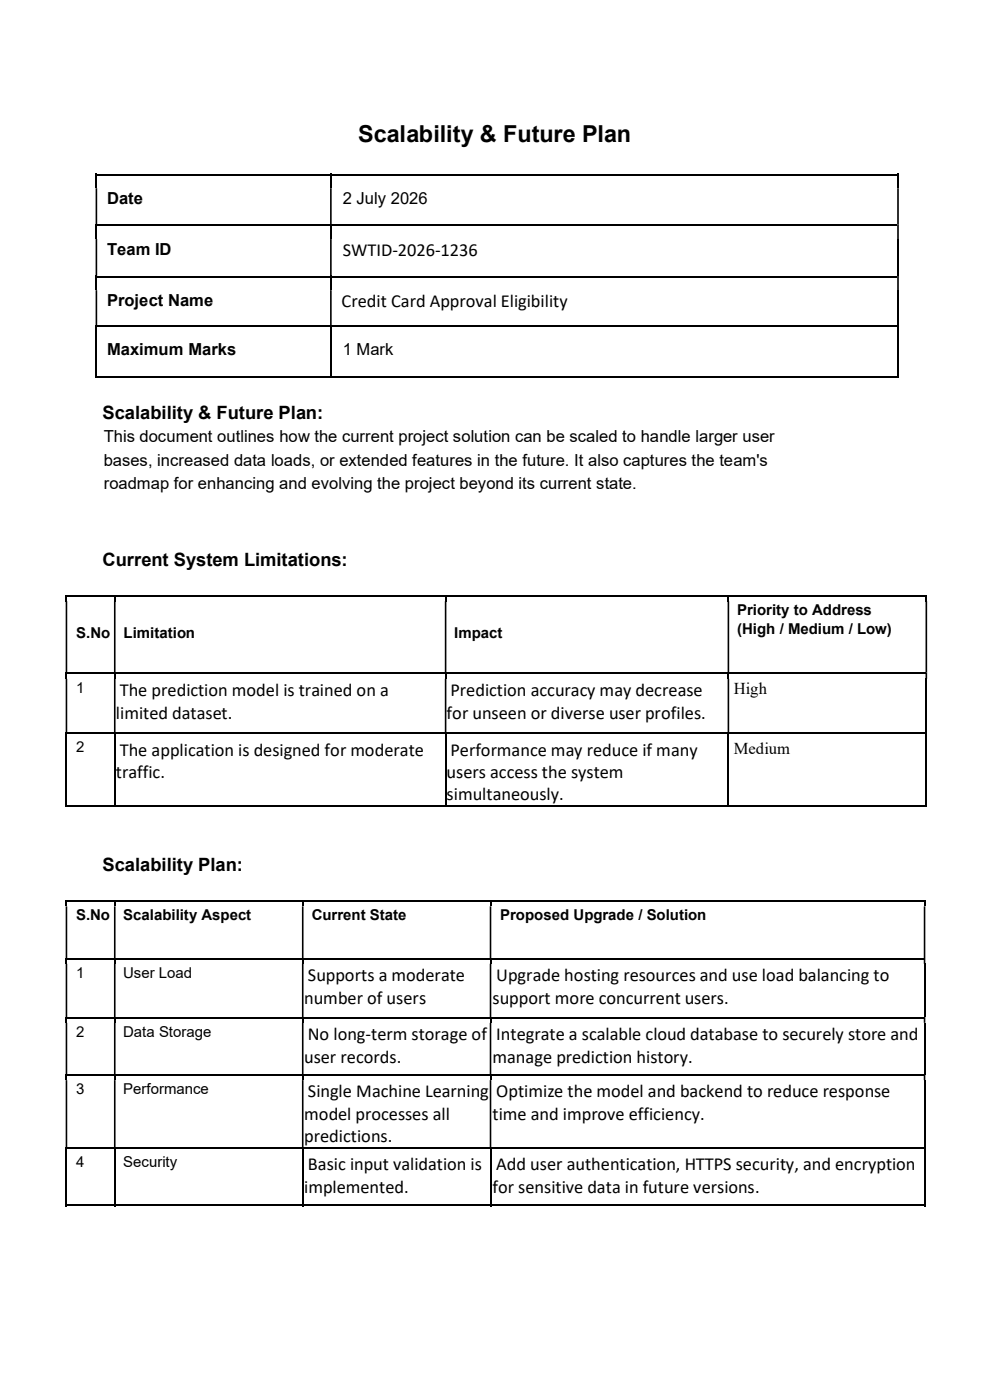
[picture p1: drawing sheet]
<svg xmlns="http://www.w3.org/2000/svg" width="210mm" height="297mm" viewBox="0 0 210 297" stroke-linecap="round" stroke-linejoin="round" font-family="sans-serif">
<defs><g id="words">
<text font-size="5" x="76" y="30.2">Scalability &amp; Future Plan</text>
<g font-size="3.9">
<text x="72.7" y="54.4">SWTID-2026-1236</text>
<text x="72.5" y="65.2">Credit Card Approval Eligibility</text>
<text x="21.8" y="88.9">Scalability &amp; Future Plan:</text>
<text x="21.8" y="120">Current System Limitations:</text>
<text x="25.4" y="147.7">The prediction model is trained on a</text>
<text x="95.5" y="147.7">Prediction accuracy may decrease</text>
<text x="24.6" y="152.4">limited dataset.</text>
<text x="94.7" y="152.4">for unseen or diverse user profiles.</text>
<text x="25.4" y="160.3">The application is designed for moderate</text>
<text x="95.5" y="160.3">Performance may reduce if many</text>
<text x="24.6" y="165.1">traffic.</text>
<text x="94.7" y="165.1">users access the system</text>
<text x="94.7" y="169.8">simultaneously.</text>
<text x="21.8" y="184.8">Scalability Plan:</text>
<text x="65.3" y="208.2">Supports a moderate</text>
<text x="105.3" y="208.2">Upgrade hosting resources and use load balancing to</text>
<text x="64.5" y="212.9">number of users</text>
<text x="104.5" y="212.9">support more concurrent users.</text>
<text x="65.3" y="220.7">No long-term storage of</text>
<text x="105.3" y="220.7">Integrate a scalable cloud database to securely store and</text>
<text x="64.5" y="225.4">user records.</text>
<text x="104.5" y="225.4">manage prediction history.</text>
<text x="65.3" y="232.8">Single Machine Learning</text>
<text x="105.3" y="232.8">Optimize the model and backend to reduce response</text>
<text x="64.5" y="237.6">model processes all</text>
<text x="104.5" y="237.6">time and improve efficiency.</text>
<text x="64.5" y="242.3">predictions.</text>
<text x="65.3" y="248.3">Basic input validation is</text>
<text x="105.3" y="248.3">Add user authentication, HTTPS security, and encryption</text>
<text x="64.5" y="253">implemented.</text>
<text x="104.5" y="253">for sensitive data in future versions.</text>
</g>
<g font-size="3.5">
<text x="22.7" y="43.2">Date</text>
<text x="72.7" y="43.2">2 July 2026</text>
<text x="22.7" y="54">Team ID</text>
<text x="22.7" y="64.9">Project Name</text>
<text x="22.7" y="75.3">Maximum Marks</text>
<text x="72.7" y="75.3">1 Mark</text>
<text x="22" y="93.8">This document outlines how the current project solution can be scaled to handle larger user</text>
<text x="22" y="98.8">bases, increased data loads, or extended features in the future. It also captures the team's</text>
<text x="22" y="103.7">roadmap for enhancing and evolving the project beyond its current state.</text>
<text x="155.6" y="147.3">High</text>
<text x="155.6" y="159.9">Medium</text>
</g>
<g font-size="3.2">
<text x="156.4" y="130.5">Priority to Address</text>
<text x="16.2" y="135.3">S.No</text>
<text x="26.2" y="135.3">Limitation</text>
<text x="96.4" y="135.3">Impact</text>
<text x="156.4" y="134.5">(High / Medium / Low)</text>
<text x="16.2" y="147">1</text>
<text x="16.2" y="159.6">2</text>
<text x="16.1" y="195.3">S.No</text>
<text x="26.1" y="195.3">Scalability Aspect</text>
<text x="66.1" y="195.3">Current State</text>
<text x="106.1" y="195.3">Proposed Upgrade / Solution</text>
<text x="16.1" y="207.4">1</text>
<text x="26.1" y="207.4">User Load</text>
<text x="16.1" y="220">2</text>
<text x="26.1" y="220">Data Storage</text>
<text x="16.1" y="232.1">3</text>
<text x="26.1" y="232.1">Performance</text>
<text x="16.1" y="247.6">4</text>
<text x="26.1" y="247.6">Security</text>
</g>
</g></defs>
<g fill="none" stroke="#000" stroke-width=".34">
<path d="M20.4 36.9v3M20.6 37h49.4M70.2 36.9v3M70.4 37h119.9M190.5 36.9v3M20.4 47.7v3M20.4 58.5v3.1M20.6 47.8h49.4M20.6 58.7h49.4M70.2 47.7v3M70.2 58.5v3.1M70.4 47.8h119.9"/>
<path d="M70.4 58.7h119.9M190.5 50.7v7.8M20.3 80h49.7M20.4 69v11.1M20.6 69.1h49.4M70.2 69v11.1M70.4 69.1h119.9M70.4 80h119.9M190.5 61.6v18.5M14.3 126.4h9.9M24.5 126.4h69.9M94.7 126.4h59.6"/>
<path d="M154.7 126.4h41.6M14.1 156.6v14.6M14.3 142.9h9.9M14.3 155.5h9.9M24.3 156.6v14.6M24.5 142.9h69.9M24.5 155.5h69.9M94.5 156.6v14.6M94.7 142.9h59.6M94.7 155.5h59.6M154.5 156.6v14.6M154.7 142.9h41.6"/>
<path d="M154.7 155.5h41.6M196.5 144v11.3M196.5 156.6v14.6M13.9 171h10.3M24.5 171h69.9M94.7 171h59.6M154.7 171h41.6M14.3 191.2h9.9M24.5 191.2h39.6M64.4 191.2h39.5M104.2 191.2h91.8M14.3 203.4h9.9"/>
<path d="M14.3 215.9h9.9M24.5 203.4h39.6M24.5 215.9h39.6M64.4 203.4h39.5M64.4 215.9h39.5M104.2 203.4h91.8M104.2 215.9h91.8M196.1 204.5v11.3M196.1 217v10.9M14.3 228.1h9.9M24.5 228.1h39.6M64.4 228.1h39.5"/>
<path d="M104.2 228.1h91.8M196.1 229.2v14.2M13.9 255.7h10.3M14.1 244.6v11.3M14.3 243.5h9.9M24.3 244.6v11.3M24.5 243.5h39.6M24.5 255.7h39.6M64.2 244.6v11.3M64.4 243.5h39.5M64.4 255.7h39.5M104.1 244.6v11.3"/>
<path d="M104.2 243.5h91.8M104.2 255.7h91.8M196.1 244.6v11.3"/>
</g>
<g fill="#000">
<path d="M20.3 39.9h.3v7.8h-.3zM70 39.9h.4v7.8h-.4zM190.3 39.9h.4v7.8h-.4z" fill-rule="evenodd"/>
<path d="M190.3 47.7h.4v3h-.4zM20.3 50.7h.3v7.8h-.3zM70 50.7h.4v7.8h-.4z" fill-rule="evenodd"/>
<path d="M190.3 58.5h.4v3.1h-.4zM20.3 61.6h.3v7.4h-.3zM70 61.6h.4v7.4h-.4z" fill-rule="evenodd"/>
<path d="M13.9 126.2h.4v1.4h-.4z" fill-rule="evenodd"/>
<path d="M13.9 127.6h.4v15.1h-.4zM24.2 127.6h.3v15.1h-.3zM94.4 127.6h.3v15.1h-.3zM154.3 127.6h.4v15.1h-.4zM196.3 127.6h.4v15.1h-.4z" fill-rule="evenodd"/>
<path d="M24.2 126.2h.3v1.4h-.3z" fill-rule="evenodd"/>
<path d="M94.4 126.2h.3v1.4h-.3z" fill-rule="evenodd"/>
<path d="M154.3 126.2h.4v1.4h-.4z" fill-rule="evenodd"/>
<path d="M196.3 126.2h.4v1.4h-.4z" fill-rule="evenodd"/>
<path d="M196.3 142.7h.4v1.3h-.4zM13.9 144h.4v11.3h-.4zM24.2 144h.3v11.3h-.3zM94.4 144h.3v11.3h-.3zM154.3 144h.4v11.3h-.4z" fill-rule="evenodd"/>
<path d="M13.9 191.1h.4v1.2h-.4z" fill-rule="evenodd"/>
<path d="M13.9 192.3h.4v10.9h-.4zM24.2 192.3h.3v10.9h-.3zM64.1 192.3h.3v10.9h-.3zM103.9 192.3h.3v10.9h-.3zM196 192.3h.3v10.9h-.3z" fill-rule="evenodd"/>
<path d="M24.2 191.1h.3v1.2h-.3z" fill-rule="evenodd"/>
<path d="M64.1 191.1h.3v1.2h-.3z" fill-rule="evenodd"/>
<path d="M103.9 191.1h.3v1.2h-.3z" fill-rule="evenodd"/>
<path d="M196 191.1h.3v1.2h-.3z" fill-rule="evenodd"/>
<path d="M196 203.2h.3v1.3h-.3zM13.9 204.5h.4v11.3h-.4zM24.2 204.5h.3v11.3h-.3zM64.1 204.5h.3v11.3h-.3zM103.9 204.5h.3v11.3h-.3z" fill-rule="evenodd"/>
<path d="M196 215.8h.3v1.2h-.3zM13.9 217h.4v10.9h-.4zM24.2 217h.3v10.9h-.3zM64.1 217h.3v10.9h-.3zM103.9 217h.3v10.9h-.3z" fill-rule="evenodd"/>
<path d="M196 227.9h.3v1.3h-.3zM13.9 229.2h.4v14.2h-.4zM24.2 229.2h.3v14.2h-.3zM64.1 229.2h.3v14.2h-.3zM103.9 229.2h.3v14.2h-.3z" fill-rule="evenodd"/>
</g>
<g fill="#000">
<path d="M190.3 79.8h.4v.3h-.4zM13.9 142.7h.4v1.3h-.4zM13.9 155.3h.4v1.3h-.4zM24.2 142.7h.3v1.3h-.3zM24.2 155.3h.3v1.3h-.3zM94.4 142.7h.3v1.3h-.3zM94.4 155.3h.3v1.3h-.3zM154.3 142.7h.4v1.3h-.4zM154.3 155.3h.4v1.3h-.4zM196.3 155.3h.4v1.3h-.4zM196.3 170.9h.4v.3h-.4zM13.9 203.2h.4v1.3h-.4z"/>
<path d="M13.9 215.8h.4v1.2h-.4zM24.2 203.2h.3v1.3h-.3zM24.2 215.8h.3v1.2h-.3zM64.1 203.2h.3v1.3h-.3zM64.1 215.8h.3v1.2h-.3zM103.9 203.2h.3v1.3h-.3zM103.9 215.8h.3v1.2h-.3zM13.9 227.9h.4v1.3h-.4zM24.2 227.9h.3v1.3h-.3zM64.1 227.9h.3v1.3h-.3zM103.9 227.9h.3v1.3h-.3zM13.9 243.4h.4v1.2h-.4z"/>
<path d="M24.2 243.4h.3v1.2h-.3zM64.1 243.4h.3v1.2h-.3zM103.9 243.4h.3v1.2h-.3zM196 243.4h.3v1.2h-.3zM196 255.6h.3v.3h-.3z"/>
</g>
<use href="#words"/>
</svg>
